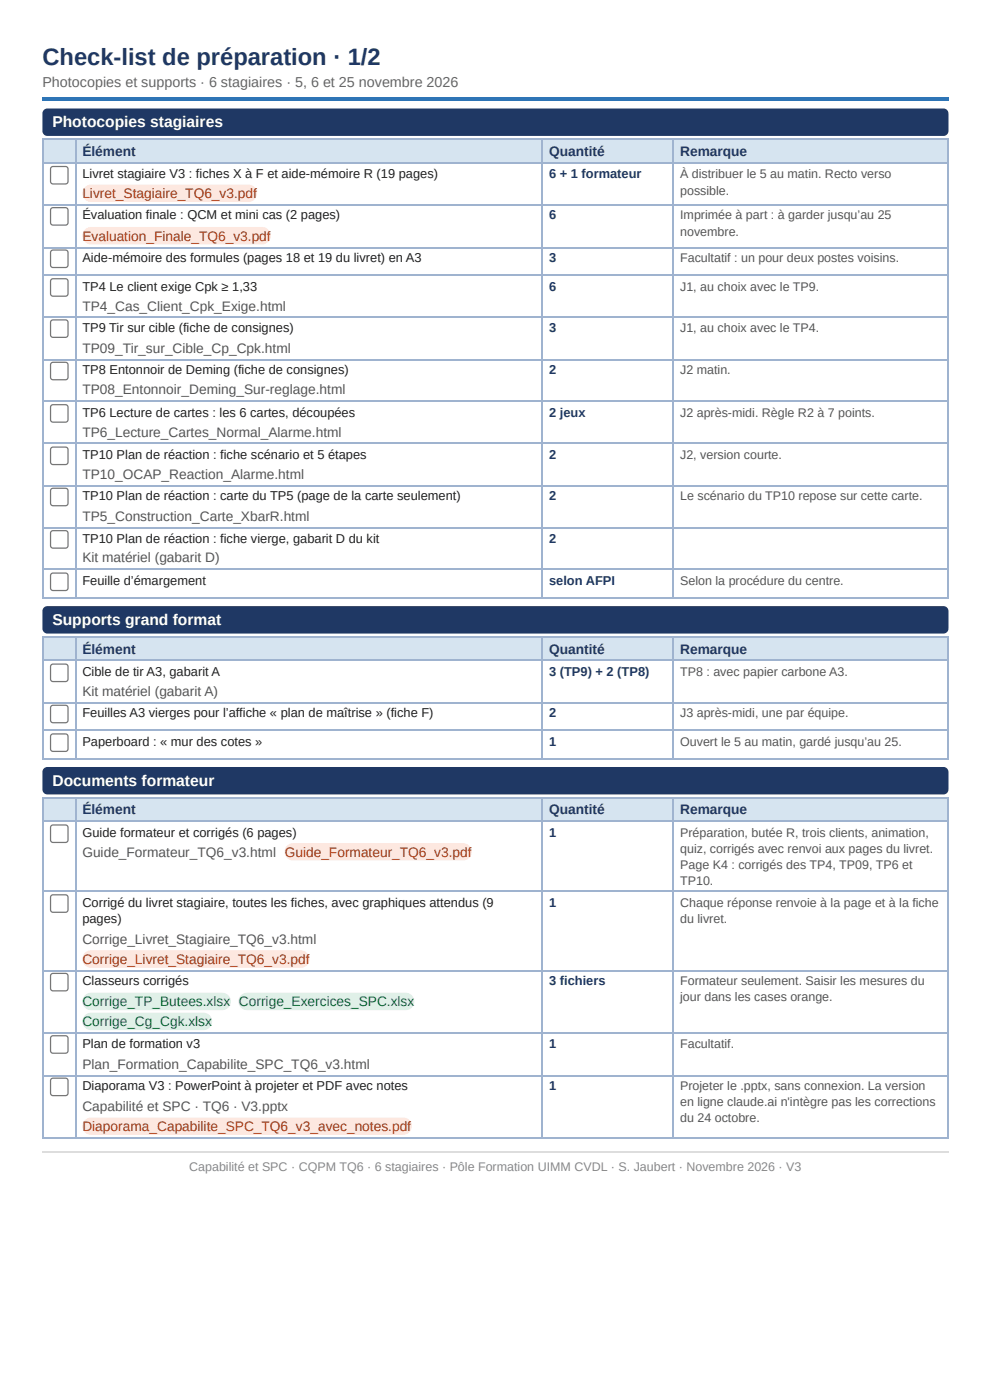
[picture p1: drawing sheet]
<svg xmlns="http://www.w3.org/2000/svg" width="210mm" height="297mm" viewBox="0 0 210 297" stroke-linecap="round" stroke-linejoin="round" font-family="sans-serif">
<defs><g id="words">
<text font-size="5" fill="#1f3864" x="9" y="13.8">Check-list de préparation · 1/2</text>
<g font-size="3.3" fill="#fff">
<text x="11.1" y="27">Photocopies stagiaires</text>
<text x="11.1" y="132.6">Supports grand format</text>
<text x="11.1" y="166.7">Documents formateur</text>
</g>
<text font-size="3" fill="#666" x="9" y="18.5">Photocopies et supports · 6 stagiaires · 5, 6 et 25 novembre 2026</text>
<g font-size="2.9" fill="#1f3864">
<text x="17.5" y="33.1">Élément</text>
<text x="116.4" y="33.1">Quantité</text>
<text x="144.2" y="33.1">Remarque</text>
<text x="17.5" y="138.6">Élément</text>
<text x="116.4" y="138.6">Quantité</text>
<text x="144.2" y="138.6">Remarque</text>
<text x="17.5" y="172.8">Élément</text>
<text x="116.4" y="172.8">Quantité</text>
<text x="144.2" y="172.8">Remarque</text>
</g>
<g font-size="2.9" fill="#b03a10">
<text x="17.5" y="42.1">Livret_Stagiaire_TQ6_v3.pdf</text>
<text x="17.5" y="51.1">Evaluation_Finale_TQ6_v3.pdf</text>
<text x="17.5" y="204.5">Corrige_Livret_Stagiaire_TQ6_v3.pdf</text>
<text x="17.5" y="240">Diaporama_Capabilite_SPC_TQ6_v3_avec_notes.pdf</text>
</g>
<g font-size="2.9" fill="#555">
<text x="17.5" y="65.9">TP4_Cas_Client_Cpk_Exige.html</text>
<text x="17.5" y="74.9">TP09_Tir_sur_Cible_Cp_Cpk.html</text>
<text x="17.5" y="83.6">TP08_Entonnoir_Deming_Sur-reglage.html</text>
<text x="17.5" y="92.6">TP6_Lecture_Cartes_Normal_Alarme.html</text>
<text x="17.5" y="101.6">TP10_OCAP_Reaction_Alarme.html</text>
<text x="17.5" y="110.6">TP5_Construction_Carte_XbarR.html</text>
<text x="17.5" y="119.3">Kit matériel (gabarit D)</text>
<text x="17.5" y="147.6">Kit matériel (gabarit A)</text>
<text x="17.5" y="181.8">Guide_Formateur_TQ6_v3.html Guide_Formateur_TQ6_v3.pdf</text>
<text x="17.5" y="200.3">Corrige_Livret_Stagiaire_TQ6_v3.html</text>
<text x="17.5" y="226.7">Plan_Formation_Capabilite_SPC_TQ6_v3.html</text>
<text x="17.5" y="235.7">Capabilité et SPC · TQ6 · V3.pptx</text>
</g>
<g font-size="2.9" fill="#1a7340">
<text x="17.5" y="213.5">Corrige_TP_Butees.xlsx Corrige_Exercices_SPC.xlsx</text>
<text x="17.5" y="217.8">Corrige_Cg_Cgk.xlsx</text>
</g>
<g font-size="2.7" fill="#222">
<text x="17.5" y="37.8">Livret stagiaire V3 : fiches X à F et aide-mémoire R (19 pages)</text>
<text x="17.5" y="46.6">Évaluation finale : QCM et mini cas (2 pages)</text>
<text x="17.5" y="55.6">Aide-mémoire des formules (pages 18 et 19 du livret) en A3</text>
<text x="17.5" y="61.6">TP4 Le client exige Cpk ≥ 1,33</text>
<text x="17.5" y="70.4">TP9 Tir sur cible (fiche de consignes)</text>
<text x="17.5" y="79.4">TP8 Entonnoir de Deming (fiche de consignes)</text>
<text x="17.5" y="88.4">TP6 Lecture de cartes : les 6 cartes, découpées</text>
<text x="17.5" y="97.4">TP10 Plan de réaction : fiche scénario et 5 étapes</text>
<text x="17.5" y="106.1">TP10 Plan de réaction : carte du TP5 (page de la carte seulement)</text>
<text x="17.5" y="115.1">TP10 Plan de réaction : fiche vierge, gabarit D du kit</text>
<text x="17.5" y="124.1">Feuille d’émargement</text>
<text x="17.5" y="143.4">Cible de tir A3, gabarit A</text>
<text x="17.5" y="152.1">Feuilles A3 vierges pour l’affiche « plan de maîtrise » (fiche F)</text>
<text x="17.5" y="158.2">Paperboard : « mur des cotes »</text>
<text x="17.5" y="177.5">Guide formateur et corrigés (6 pages)</text>
<text x="17.5" y="192.4">Corrigé du livret stagiaire, toutes les fiches, avec graphiques attendus (9</text>
<text x="17.5" y="195.8">pages)</text>
<text x="17.5" y="209">Classeurs corrigés</text>
<text x="17.5" y="222.2">Plan de formation v3</text>
<text x="17.5" y="231.2">Diaporama V3 : PowerPoint à projeter et PDF avec notes</text>
</g>
<g font-size="2.7" fill="#1f3864">
<text x="116.4" y="37.8">6 + 1 formateur</text>
<text x="116.4" y="46.6">6</text>
<text x="116.4" y="55.6">3</text>
<text x="116.4" y="61.6">6</text>
<text x="116.4" y="70.4">3</text>
<text x="116.4" y="79.4">2</text>
<text x="116.4" y="88.4">2 jeux</text>
<text x="116.4" y="97.4">2</text>
<text x="116.4" y="106.1">2</text>
<text x="116.4" y="115.1">2</text>
<text x="116.4" y="124.1">selon AFPI</text>
<text x="116.4" y="143.4">3 (TP9) + 2 (TP8)</text>
<text x="116.4" y="152.1">2</text>
<text x="116.4" y="158.2">1</text>
<text x="116.4" y="177.5">1</text>
<text x="116.4" y="192.4">1</text>
<text x="116.4" y="209">3 fichiers</text>
<text x="116.4" y="222.2">1</text>
<text x="116.4" y="231.2">1</text>
</g>
<g font-size="2.6" fill="#555">
<text x="144.2" y="37.8">À distribuer le 5 au matin. Recto verso</text>
<text x="144.2" y="41.3">possible.</text>
<text x="144.2" y="46.6">Imprimée à part : à garder jusqu’au 25</text>
<text x="144.2" y="50">novembre.</text>
<text x="144.2" y="55.6">Facultatif : un pour deux postes voisins.</text>
<text x="144.2" y="61.6">J1, au choix avec le TP9.</text>
<text x="144.2" y="70.4">J1, au choix avec le TP4.</text>
<text x="144.2" y="79.4">J2 matin.</text>
<text x="144.2" y="88.4">J2 après-midi. Règle R2 à 7 points.</text>
<text x="144.2" y="97.4">J2, version courte.</text>
<text x="144.2" y="106.1">Le scénario du TP10 repose sur cette carte.</text>
<text x="144.2" y="124.1">Selon la procédure du centre.</text>
<text x="144.2" y="143.4">TP8 : avec papier carbone A3.</text>
<text x="144.2" y="152.1">J3 après-midi, une par équipe.</text>
<text x="144.2" y="158.2">Ouvert le 5 au matin, gardé jusqu’au 25.</text>
<text x="144.2" y="177.5">Préparation, butée R, trois clients, animation,</text>
<text x="144.2" y="181">quiz, corrigés avec renvoi aux pages du livret.</text>
<text x="144.2" y="184.4">Page K4 : corrigés des TP4, TP09, TP6 et</text>
<text x="144.2" y="187.9">TP10.</text>
<text x="144.2" y="192.4">Chaque réponse renvoie à la page et à la fiche</text>
<text x="144.2" y="195.8">du livret.</text>
<text x="144.2" y="209">Formateur seulement. Saisir les mesures du</text>
<text x="144.2" y="212.5">jour dans les cases orange.</text>
<text x="144.2" y="222.2">Facultatif.</text>
<text x="144.2" y="231.2">Projeter le .pptx, sans connexion. La version</text>
<text x="144.2" y="234.7">en ligne claude.ai n'intègre pas les corrections</text>
<text x="144.2" y="238.1">du 24 octobre.</text>
</g>
<text font-size="2.6" fill="#888" x="40.1" y="248.4">Capabilité et SPC · CQPM TQ6 · 6 stagiaires · Pôle Formation UIMM CVDL · S. Jaubert · Novembre 2026 · V3</text>
</g></defs>
<path d="M9 20.6h192v.8h-192z" fill="#2e75b6"/>
<path d="M9.3 23.3l.8-.3h189.9a1 1 0 0 1 1 1.1v3.7a1 1 0 0 1-1 1h-189.9a1.06 1.06 0 0 1-1.1-1v-3.7z" fill="#1f3864"/>
<g fill="#d6e4f0">
<path d="M9.3 29.4h6.8v5.3h-6.8z"/>
<path d="M16.1 29.4h99v5.3h-99z"/>
<path d="M115.1 29.4h27.8v5.3h-27.8z"/>
<path d="M142.9 29.4h58.1v5.3h-58.1z"/>
</g>
<g fill="none" stroke="#9fb3cf" stroke-width=".26">
<path d="M9 29.5h192M9 34.5h192M9.1 29.4v97.6M16 29.4v97.6M115 29.4v97.6M142.7 29.4v97.6M9 43.5h192M9 52.5h192M9 58.3h192M9 67.3h192M9 76.3h192M9 85.1h192"/>
<path d="M9 94.1h192M9 103.1h192M9 112.1h192M9 120.8h192M9 126.9h192"/>
</g>
<path d="M200.9 29.4v97.6" fill="none" stroke="#9fb3cf" stroke-width=".23"/>
<path d="M9.3 128.9l.8-.3h189.9a1 1 0 0 1 1 1v3.7a1 1 0 0 1-1 1.1h-189.9a1.06 1.06 0 0 1-1.1-1.1v-3.7z" fill="#1f3864"/>
<g fill="#d6e4f0">
<path d="M9.3 134.9h6.8v5.3h-6.8z"/>
<path d="M16.1 134.9h99v5.3h-99z"/>
<path d="M115.1 134.9h27.8v5.3h-27.8z"/>
<path d="M142.9 134.9h58.1v5.3h-58.1z"/>
</g>
<path d="M9 135.1h192M9.1 134.9v26.2M16 134.9v26.2M115 134.9v26.2M142.7 134.9v26.2M9 140.1h192M9 149.1h192M9 154.9h192M9 161h192" fill="none" stroke="#9fb3cf" stroke-width=".26"/>
<path d="M200.9 134.9v26.2" fill="none" stroke="#9fb3cf" stroke-width=".23"/>
<path d="M9.3 163l.8-.3h189.9a1 1 0 0 1 1 1.1v3.7a1 1 0 0 1-1 1h-189.9a1.06 1.06 0 0 1-1.1-1v-3.7z" fill="#1f3864"/>
<g fill="#d6e4f0">
<path d="M9.3 169.1h6.8v5.3h-6.8z"/>
<path d="M16.1 169.1h99v5.3h-99z"/>
<path d="M115.1 169.1h27.8v5.3h-27.8z"/>
<path d="M142.9 169.1h58.1v5.3h-58.1z"/>
</g>
<path d="M9 169.2h192M9 174.2h192M9.1 169.1v72.5M16 169.1v72.5M115 169.1v72.5M142.7 169.1v72.5M9 189h192M9 206h192M9 219.2h192M9 228.2h192M9 241.4h192" fill="none" stroke="#9fb3cf" stroke-width=".26"/>
<path d="M200.9 169.1v72.5" fill="none" stroke="#9fb3cf" stroke-width=".23"/>
<path d="M9 244.3h192" fill="none" stroke="#ddd" stroke-width=".26"/>
<path d="M10.8 35.4l.4-.2h2.8l.3 .2 .2 .4v2.8l-.2 .4-.3 .1h-2.8l-.4-.1-.2-.4v-2.8z" fill="#fff"/>
<path d="M10.9 35.5l.3-.2h2.7l.4 .2 .1 .4v2.6l-.1 .4-.4 .1h-2.7l-.3-.1-.2-.4v-2.6z" fill="none" stroke="#767676" stroke-width=".26"/>
<path d="M18 39.7l.6-.4 .7-.1h33.4a1.85 1.85 0 0 1 1.8 1.8 1.85 1.85 0 0 1-1.8 1.9h-33.4a1.85 1.85 0 0 1-1.7-1.2 1.85 1.85 0 0 1 .4-2z" fill="#fde8e0"/>
<path d="M10.8 44.1l.4-.1h2.8l.3 .1 .2 .4v2.8l-.2 .4-.3 .1h-2.8l-.4-.1-.2-.4v-2.8z" fill="#fff"/>
<path d="M10.9 44.2l.3-.1h2.7l.4 .1 .1 .4v2.6l-.1 .4-.4 .2h-2.7l-.3-.2-.2-.4v-2.6z" fill="none" stroke="#767676" stroke-width=".26"/>
<path d="M18 48.7l.6-.4 .7-.1h36.3a1.85 1.85 0 0 1 1.8 1.8 1.85 1.85 0 0 1-1.8 1.9h-36.3a1.85 1.85 0 0 1-1.7-1.2 1.85 1.85 0 0 1 .4-2z" fill="#fde8e0"/>
<path d="M10.8 53.1l.4-.1h2.8l.3 .1 .2 .4v2.8l-.2 .4-.3 .1h-2.8l-.4-.1-.2-.4v-2.8z" fill="#fff"/>
<path d="M10.9 53.2l.3-.2h2.7l.4 .2 .1 .4v2.6l-.1 .4-.4 .2h-2.7l-.3-.2-.2-.4v-2.6z" fill="none" stroke="#767676" stroke-width=".26"/>
<path d="M10.8 59.2l.4-.1h2.8l.3 .1 .2 .4v2.8l-.2 .4-.3 .1h-2.8l-.4-.1-.2-.4v-2.8z" fill="#fff"/>
<path d="M10.9 59.3l.3-.2h2.7l.4 .2 .1 .4v2.6l-.1 .4-.4 .1h-2.7l-.3-.1-.2-.4v-2.6z" fill="none" stroke="#767676" stroke-width=".26"/>
<path d="M10.8 67.9l.4-.1h2.8l.3 .1 .2 .4v2.8l-.2 .4-.3 .1h-2.8l-.4-.1-.2-.4v-2.8z" fill="#fff"/>
<path d="M10.9 68l.3-.1h2.7l.4 .1 .1 .4v2.6l-.1 .4-.4 .2h-2.7l-.3-.2-.2-.4v-2.6z" fill="none" stroke="#767676" stroke-width=".26"/>
<path d="M10.8 76.9l.4-.1h2.8l.3 .1 .2 .4v2.8l-.2 .4-.3 .1h-2.8l-.4-.1-.2-.4v-2.8z" fill="#fff"/>
<path d="M10.9 77l.3-.1h2.7l.4 .1 .1 .4v2.6l-.1 .4-.4 .2h-2.7l-.3-.2-.2-.4v-2.6z" fill="none" stroke="#767676" stroke-width=".26"/>
<path d="M10.8 85.9l.4-.1h2.8l.3 .1 .2 .4v2.8l-.2 .4-.3 .1h-2.8l-.4-.1-.2-.4v-2.8z" fill="#fff"/>
<path d="M10.9 86l.3-.1h2.7l.4 .1 .1 .4v2.6l-.1 .4-.4 .2h-2.7l-.3-.2-.2-.4v-2.6z" fill="none" stroke="#767676" stroke-width=".26"/>
<path d="M10.8 94.9l.4-.1h2.8l.3 .1 .2 .4v2.8l-.2 .4-.3 .1h-2.8l-.4-.1-.2-.4v-2.8z" fill="#fff"/>
<path d="M10.9 95l.3-.1h2.7l.4 .1 .1 .4v2.6l-.1 .4-.4 .2h-2.7l-.3-.2-.2-.4v-2.6z" fill="none" stroke="#767676" stroke-width=".26"/>
<path d="M10.8 103.7l.4-.2h2.8l.3 .2 .2 .3v2.8l-.2 .4-.3 .2h-2.8l-.4-.2-.2-.4v-2.8z" fill="#fff"/>
<path d="M10.9 103.7l.3-.1h2.7l.4 .1 .1 .4v2.7l-.1 .3-.4 .2h-2.7l-.3-.2-.2-.3v-2.7z" fill="none" stroke="#767676" stroke-width=".26"/>
<path d="M10.8 112.7l.4-.2h2.8l.3 .2 .2 .3v2.8l-.2 .4-.3 .2h-2.8l-.4-.2-.2-.4v-2.8z" fill="#fff"/>
<path d="M10.9 112.7l.3-.1h2.7l.4 .1 .1 .4v2.7l-.1 .3-.4 .2h-2.7l-.3-.2-.2-.3v-2.7z" fill="none" stroke="#767676" stroke-width=".26"/>
<path d="M10.8 121.7l.4-.2h2.8l.3 .2 .2 .3v2.8l-.2 .4-.3 .2h-2.8l-.4-.2-.2-.4v-2.8z" fill="#fff"/>
<path d="M10.9 121.7l.3-.1h2.7l.4 .1 .1 .4v2.7l-.1 .3-.4 .2h-2.7l-.3-.2-.2-.3v-2.7z" fill="none" stroke="#767676" stroke-width=".26"/>
<path d="M10.8 141l.4-.2h2.8l.3 .2 .2 .3v2.8l-.2 .4-.3 .2h-2.8l-.4-.2-.2-.4v-2.8z" fill="#fff"/>
<path d="M10.9 141l.3-.1h2.7l.4 .1 .1 .4v2.7l-.1 .3-.4 .2h-2.7l-.3-.2-.2-.3v-2.7z" fill="none" stroke="#767676" stroke-width=".26"/>
<path d="M10.8 149.7l.4-.2h2.8l.3 .2 .2 .4v2.8l-.2 .4-.3 .1h-2.8l-.4-.1-.2-.4v-2.8z" fill="#fff"/>
<path d="M10.9 149.8l.3-.2h2.7l.4 .2 .1 .4v2.6l-.1 .4-.4 .1h-2.7l-.3-.1-.2-.4v-2.6z" fill="none" stroke="#767676" stroke-width=".26"/>
<path d="M10.8 155.8l.4-.2h2.8l.3 .2 .2 .4v2.8l-.2 .3-.3 .2h-2.8l-.4-.2-.2-.3v-2.8z" fill="#fff"/>
<path d="M10.9 155.9l.3-.2h2.7l.4 .2 .1 .3v2.7l-.1 .4-.4 .1h-2.7l-.3-.1-.2-.4v-2.7z" fill="none" stroke="#767676" stroke-width=".26"/>
<path d="M10.8 175.1l.4-.2h2.8l.3 .2 .2 .4v2.8l-.2 .4-.3 .1h-2.8l-.4-.1-.2-.4v-2.8z" fill="#fff"/>
<path d="M10.9 175.2l.3-.2h2.7l.4 .2 .1 .4v2.6l-.1 .4-.4 .1h-2.7l-.3-.1-.2-.4v-2.6z" fill="none" stroke="#767676" stroke-width=".26"/>
<path d="M60.9 179.4l.6-.4 .7-.1h36a1.85 1.85 0 0 1 1.8 1.8 1.85 1.85 0 0 1-1.8 1.9h-36a1.85 1.85 0 0 1-1.7-1.2 1.85 1.85 0 0 1 .4-2z" fill="#fde8e0"/>
<path d="M10.8 189.9l.4-.1h2.8l.3 .1 .2 .4v2.8l-.2 .4-.3 .1h-2.8l-.4-.1-.2-.4v-2.8z" fill="#fff"/>
<path d="M10.9 190l.3-.2h2.7l.4 .2 .1 .4v2.6l-.1 .4-.4 .1h-2.7l-.3-.1-.2-.4v-2.6z" fill="none" stroke="#767676" stroke-width=".26"/>
<path d="M18 202.2l.6-.4 .7-.2h44.5a1.85 1.85 0 0 1 1.8 1.9 1.85 1.85 0 0 1-1.8 1.8h-44.5a1.85 1.85 0 0 1-1.7-1.1 1.85 1.85 0 0 1 .4-2z" fill="#fde8e0"/>
<path d="M10.8 206.6l.4-.2h2.8l.3 .2 .2 .4v2.8l-.2 .3-.3 .2h-2.8l-.4-.2-.2-.3v-2.8z" fill="#fff"/>
<path d="M10.9 206.7l.3-.2h2.7l.4 .2 .1 .3v2.7l-.1 .4-.4 .1h-2.7l-.3-.1-.2-.4v-2.7z" fill="none" stroke="#767676" stroke-width=".26"/>
<g fill="#e0f0e8">
<path d="M18 211.2l.6-.5 .7-.1h27.8a1.85 1.85 0 0 1 1.8 1.9 1.85 1.85 0 0 1-1.8 1.8h-27.8a1.85 1.85 0 0 1-1.7-1.1 1.85 1.85 0 0 1 .4-2z"/>
<path d="M51.1 211.2l.6-.5 .7-.1h33.6a1.85 1.85 0 0 1 1.8 1.9 1.85 1.85 0 0 1-1.8 1.8h-33.6a1.85 1.85 0 0 1-1.7-1.1 1.85 1.85 0 0 1 .4-2z"/>
<path d="M18 215.4l.6-.4 .7-.2h23.8a1.85 1.85 0 0 1 1.9 1.9 1.85 1.85 0 0 1-1.9 1.8h-23.8a1.85 1.85 0 0 1-1.7-1.1 1.85 1.85 0 0 1 .4-2z"/>
</g>
<path d="M10.8 219.8l.4-.1h2.8l.3 .1 .2 .4v2.8l-.2 .4-.3 .1h-2.8l-.4-.1-.2-.4v-2.8z" fill="#fff"/>
<path d="M10.9 219.9l.3-.2h2.7l.4 .2 .1 .4v2.6l-.1 .4-.4 .1h-2.7l-.3-.1-.2-.4v-2.6z" fill="none" stroke="#767676" stroke-width=".26"/>
<path d="M10.8 228.8l.4-.1h2.8l.3 .1 .2 .4v2.8l-.2 .4-.3 .1h-2.8l-.4-.1-.2-.4v-2.8z" fill="#fff"/>
<path d="M10.9 228.9l.3-.2h2.7l.4 .2 .1 .4v2.6l-.1 .4-.4 .1h-2.7l-.3-.1-.2-.4v-2.6z" fill="none" stroke="#767676" stroke-width=".26"/>
<path d="M18 237.6l.6-.4 .7-.1h66.2a1.85 1.85 0 0 1 1.8 1.8 1.85 1.85 0 0 1-1.8 1.9h-66.2a1.85 1.85 0 0 1-1.7-1.2 1.85 1.85 0 0 1 .4-2z" fill="#fde8e0"/>
<use href="#words"/>
</svg>
